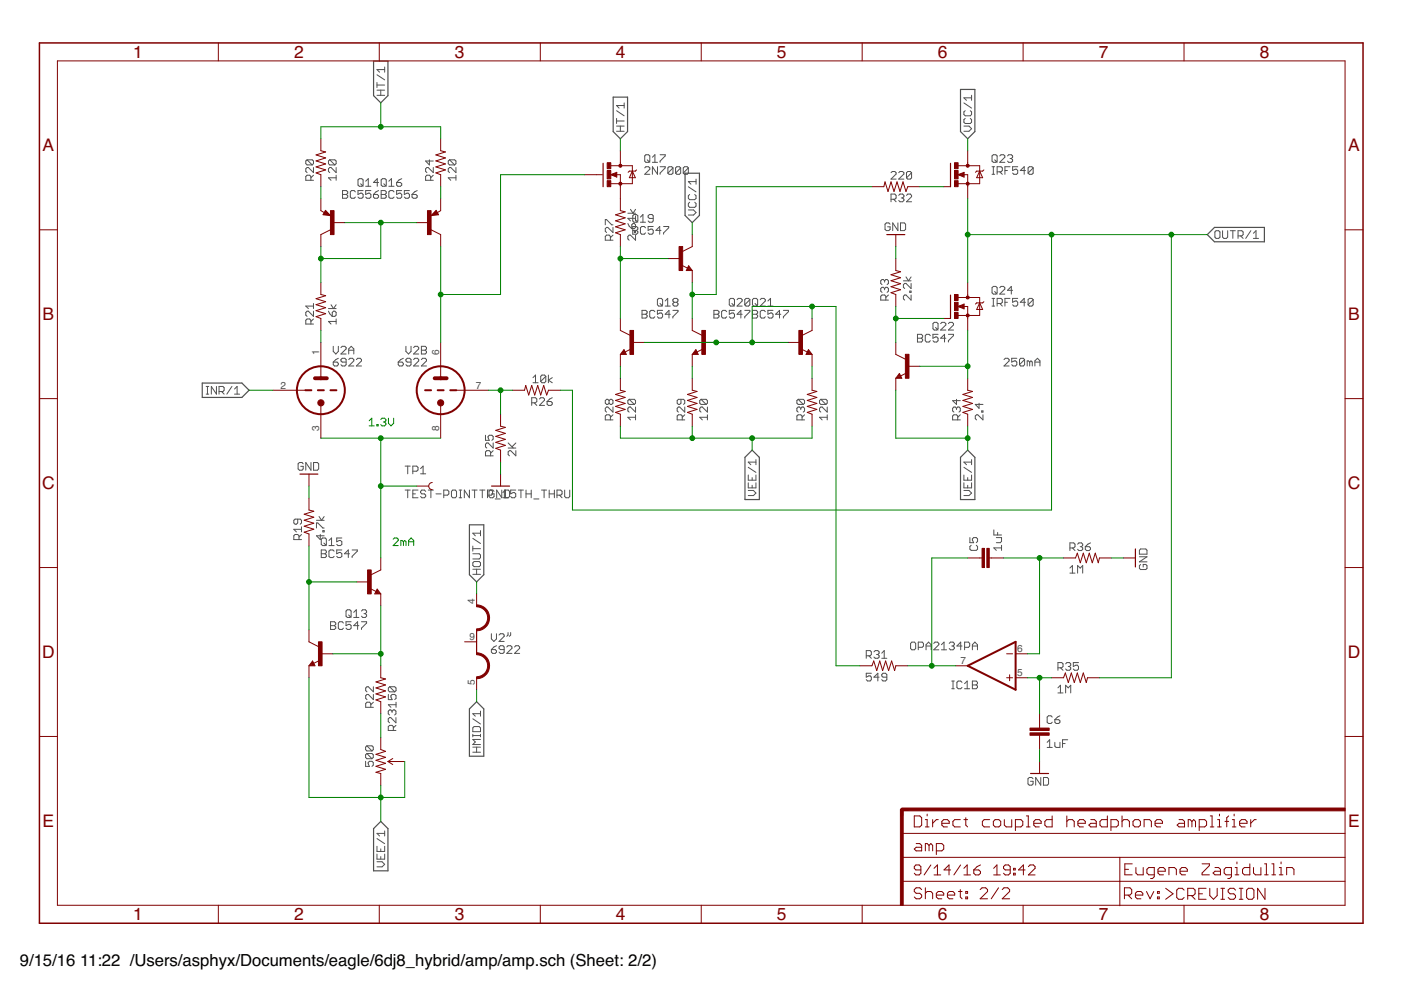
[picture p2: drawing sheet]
<svg xmlns="http://www.w3.org/2000/svg" width="297mm" height="210mm" viewBox="0 0 297 210" stroke-linecap="round" stroke-linejoin="round" font-family="sans-serif">
<defs><g id="words">
<g font-size="3.7" fill="#800000">
<text x="28.2" y="12.3">1</text>
<text x="62.3" y="12.3">2</text>
<text x="96.5" y="12.3">3</text>
<text x="130.6" y="12.3">4</text>
<text x="164.7" y="12.3">5</text>
<text x="198.8" y="12.3">6</text>
<text x="233" y="12.3">7</text>
<text x="267.1" y="12.3">8</text>
<text x="9" y="32.1">A</text>
<text x="285.8" y="32.1">A</text>
<text x="9" y="67.9">B</text>
<text x="285.8" y="67.9">B</text>
<text x="8.9" y="103.7">C</text>
<text x="285.7" y="103.7">C</text>
<text x="8.9" y="139.5">D</text>
<text x="285.7" y="139.5">D</text>
<text x="9" y="175.3">E</text>
<text x="285.8" y="175.3">E</text>
<text x="28.2" y="195.1">1</text>
<text x="62.3" y="195.1">2</text>
<text x="96.5" y="195.1">3</text>
<text x="130.6" y="195.1">4</text>
<text x="164.7" y="195.1">5</text>
<text x="198.8" y="195.1">6</text>
<text x="233" y="195.1">7</text>
<text x="267.1" y="195.1">8</text>
</g>
<g font-size="3.5">
<text x="4.2" y="204.7">9/15/16</text>
<text x="17" y="204.7">11:22 /Users/asphyx/Documents/eagle/6dj8_hybrid/amp/amp.sch (Sheet: 2/2)</text>
</g>
<g font-size="2.1" fill="#505050">
<text x="67.7" y="75.3" transform="rotate(-90 67.7 75.3)">1</text>
<text x="93.1" y="75.3" transform="rotate(-90 93.1 75.3)">6</text>
<text x="59.4" y="82.4">2</text>
<text x="100.9" y="82.4">7</text>
<text x="67.7" y="91.3" transform="rotate(-90 67.7 91.3)">3</text>
<text x="93.1" y="91.3" transform="rotate(-90 93.1 91.3)">8</text>
<text x="100.7" y="128.1" transform="rotate(-90 100.7 128.1)">4</text>
<text x="99.5" y="135.7">9</text>
<text x="203.6" y="140.8">7</text>
<text x="215.7" y="138.3">6</text>
<text x="215.7" y="143.3">5</text>
<text x="100.7" y="145.2" transform="rotate(-90 100.7 145.2)">5</text>
</g>
</g></defs>
<g fill="none" stroke="#505050" stroke-width=".21">
<path d="M79.9 19.1h1.7M79.9 18h1.7M79.9 17.5v1.1M79.9 15.9l1.7 1M80.7 19.1v1.1M81.6 14.8h-1.7l.6 .5M81.6 14.2v1.1M65.1 33.9l-.3 .2v.6l.3 .3h1.1M65.1 33.9h1.1l.3 .2v.6l-.3 .3M65.1 33.9l1.1 1.1M65.9 38.2v-.8l-.2-.3h-.6l-.3 .3v.8h1.7M66.5 35.5v1.1l-1.1-1.1h-.3l-.3 .3v.5l.3 .3"/>
<path d="M66.5 37.1l-.6 .6M69.9 33.9h1.1l.3 .2v.6l-.3 .3M69.9 33.9l-.3 .2v.6l.3 .3h1.1M69.9 33.9l1.1 1.1M71.3 35.5v1.1l-1.1-1.1h-.3l-.3 .3v.5l.3 .3M71.3 37.1v1.1M71.3 37.7h-1.7l.6 .5M75.9 38.1l.3-.2h.5l.3 .2v1.1l-.3 .3h-.5l-.3-.3zM76.5 39l.5 .5M77.5 38.4l.6-.5v1.6M77.5 39.5h1.1M79.9 20.2h1.7"/>
<path d="M80.3 38.7h-1.1l.8-.8v1.6M80.8 38.1l.3-.2h.5l.3 .2v1.1l-.3 .3h-.5l-.3-.3zM81.4 39l.5 .5M82.4 39.5h1.1M82.4 38.4l.6-.5v1.6M84.1 38.7h.8l.3 .3v.2l-.3 .3h-.6l-.2-.3zM85.2 37.9l-.6 .2-.5 .6M91 33.9v1.1l-.8-.9h1.7M91.3 38.2v-.8l-.3-.3h-.5l-.3 .3v.8h1.7M91.9 35.5v1.1l-1.1-1.1h-.3l-.3 .3v.5l.3 .3M91.9 37.1l-.6 .6M95.3 33.9l-.3 .2v.6l.3 .3h1.1"/>
<path d="M95.3 33.9h1.1l.3 .2v.6l-.3 .3M95.3 33.9l1.1 1.1M96.7 37.7h-1.7l.6 .5M96.7 35.5v1.1l-1.1-1.1h-.3l-.3 .3v.5l.3 .3M96.7 37.1v1.1M130.7 27.8h1.6M130.7 26.7h1.6M130.7 25.7h1.6M130.7 25.1v1.1M130.7 23.5l1.6 1.1M131.5 26.7v1.1M132.3 22.4h-1.6l.6 .5"/>
<path d="M132.3 21.8v1.1M136.7 35.6l.2-.3h.6l.3 .3v.3l-1.1 1.1h1.1M136.9 32.8h.6l.3 .3v1.1l-.3 .2h-.6l-.2-.2v-1.1zM137.2 33.9l.6 .5M138.3 34.4h1.1M138.3 33.3l.6-.5v1.6M139.4 35.3v1.7l-1.1-1.7v1.7M140 35.3h1v.3l-1 1.1v.3M140 32.8h1v.3l-1 1.1v.2M142.7 35.6v1.1l-.3 .3h-.5l-.3-.3M142.7 35.6l-.3-.3h-.5l-.3 .3v1.1M142.7 35.6l-1.1 1.1"/>
<path d="M144.3 35.6v1.1l-.3 .3h-.5l-.3-.3M144.3 35.6l-.3-.3h-.5l-.3 .3v1.1M144.3 35.6l-1.1 1.1M145.9 35.6v1.1l-.2 .3h-.6l-.2-.3M145.9 35.6l-.2-.3h-.6l-.2 .3v1.1M145.9 35.6l-1 1.1M145.9 39.6l1.7 1.1M147.6 38v1.1M147.6 38.5h-1.7l.6 .6M188.9 36.6l.3-.2h.5l.3 .2v.3l-1.1 1.1h1.1M190.5 36.6l.3-.2h.6l.2 .2v.3l-1.1 1.1h1.1M193.3 36.6v1.1l-.3 .3h-.5l-.3-.3"/>
<path d="M193.3 36.6l-.3-.2h-.5l-.3 .2v1.1M193.3 36.6l-1.1 1.1M204.4 26.7h1l.6 .6-.6 .5h-1M204.4 21.8l1.6 1.1M204.6 23.5l-.2 .2v.6l.2 .3h1.1l.3-.3v-.6l-.3-.2M204.6 25.1l-.2 .3v.5l.2 .3h1.1l.3-.3v-.5l-.3-.3M206 20.2v1.1M206 20.7h-1.6l.5 .6M210.3 37h.6M210.3 35.3h.6M210.3 33.1l.3-.3h.5l.3 .3v1.1l-.3 .2h-.5l-.3-.2zM210.6 35.3v1.7"/>
<path d="M210.9 33.9l.5 .5M211.4 36.4h.8l.3-.2v-.6l-.3-.3h-.8v1.7M212 36.4l.5 .6M212 33.1l.2-.3h.6l.2 .3v.2l-1 1.1h1M213.1 36.2h.5M213.6 33.1l.3-.3h.5l.3 .3v.2l-.3 .3M214.1 35.3h-1v1.7M214.1 33.6h.3M214.4 33.6l.3 .3v.3l-.3 .2h-.5l-.3-.2M215.8 35.3h-1.1v.9l.5-.3h.3l.3 .3v.5l-.3 .3h-.5l-.3-.3M217.4 36.2h-1.1l.8-.9v1.7M219.1 35.6v1.1l-.3 .3h-.6l-.2-.3"/>
<path d="M219.1 35.6l-.3-.3h-.6l-.2 .3v1.1M219.1 35.6l-1.1 1.1M72.6 40.4h.8l.3 .3v.3l-.3 .2 .3 .3v.3l-.3 .2h-.8zM72.6 41.2h.8M75.4 40.7l-.3-.3h-.6l-.2 .3v1.1l.2 .2h.6l.3-.2M77 40.4h-1.1v.8l.6-.2h.2l.3 .2v.6l-.3 .2h-.5l-.3-.2M78.6 40.4h-1.1v.8l.9-.2 .2 .2v.6l-.2 .2h-.6l-.3-.2M79.2 41.2h.8l.3 .3v.3l-.3 .2h-.6l-.2-.2zM80.3 40.4l-.6 .3-.5 .5M80.8 40.4h.8l.3 .3v.3l-.3 .2 .3 .3v.3l-.3 .2h-.8zM80.8 41.2h.8M83.5 40.7l-.2-.3h-.6l-.3 .3v1.1l.3 .2h.6l.2-.2"/>
<path d="M85.2 40.4h-1.1v.8l.5-.2h.3l.3 .2v.6l-.3 .2h-.6l-.2-.2M86.8 40.4h-1.1v.8l.6-.2h.2l.3 .2v.6l-.3 .2h-.5l-.3-.2M87.4 41.2h.8l.3 .3v.3l-.3 .2h-.6l-.2-.2zM88.5 40.4l-.6 .3-.5 .5M128.3 47.7v-1.1h.3l1.1 1.1h.3M129.4 50.9v-.8l-.3-.3h-.5l-.3 .3v.8h1.7M130 48.2v1.1l-1.1-1.1h-.3l-.3 .3v.5l.3 .3M130 49.8l-.6 .6M133.1 47.4l.3 .5 .5 .6M133.1 45.2h1.6M133.7 44.4l.5 .8 .5-.8M133.9 47.7l.3-.3h.3l.2 .3v.5l-.2 .3h-.6z"/>
<path d="M134.2 48.9h.8M134.2 48h.8l.2 .3v.3l-.2 .3 .2 .2v.3l-.2 .3h-.8zM134.4 45.5h.6l.2 .3v1l-.2 .3h-.6l-.2-.3v-1zM134.5 49h.2v.3h-.2zM134.7 46.6l.5 .5M134.7 45.8v1M134.7 49.8v1.1l-1-1.1h-.3l-.3 .3v.6l.3 .2M134.7 46.3h-1.6l.6 .5M135.8 47.1h1.1M135.8 46l.5-.5v1.6M136.9 48.3l-.3-.3h-.5l-.3 .3v1.1l.3 .3h.5l.3-.3M138.5 48h-1.1v.9l.6-.3h.2l.3 .3v.5l-.3 .3h-.5l-.3-.3"/>
<path d="M138.5 46.3h-.8l-.3-.3v-.2l.3-.3h.5l.3 .3v1l-.3 .3h-.5l-.3-.3M140.1 48.9h-1l.8-.9v1.7M140.7 48h1.1v.3l-1.1 1.1v.3M145.9 44.5h1.1l.6 .6-.6 .5h-1.1M146.2 41.2l-.3 .3v.6l.3 .2h1.1l.3-.2v-.6l-.3-.3M146.2 42.9l-.3 .3v.5l.3 .3h1.1l.3-.3v-.5l-.3-.3M187.6 59.5l-.3-.2h-.3l-.3 .2v.6l.3 .2M187.6 59.5v.3M187.6 59.5l.2-.2h.3l.3 .2v.6l-.3 .2M188.7 47.5l-.3-.2h-.5l-.3 .2v1.1l.3 .3h.5l.3-.3v-.5h-.5M188.9 42.2h.8l.3-.2v-.6l-.3-.3h-.8v1.7M189.5 42.2l.5 .6"/>
<path d="M190.4 47.3v1.6l-1.1-1.6v1.6M190.5 41.4l.3-.3h.6l.2 .3v.3l-.2 .3M190.9 47.3h.8l.3 .2v1.1l-.3 .3h-.8zM191.1 42h.3M191.4 42l.2 .2v.3l-.2 .3h-.6l-.3-.3M191.5 59.5h1.7M192.1 58.7l.5 .8 .6-.8M192.2 41.4l.3-.3h.5l.3 .3v.3l-1.1 1.1h1.1M257.8 48.9h.6l.3 .3v1.1l-.3 .2h-.6l-.2-.2v-1.1zM259.2 48.9v1.4l.3 .2h.5l.3-.2v-1.4M260.8 48.9h1.1M261.4 48.9v1.6"/>
<path d="M262.5 50h.8l.3-.3v-.5l-.3-.3h-.8v1.6M263 50l.6 .5M265.2 48.9l-1.1 1.6M265.7 50.5h1.1M265.7 49.5l.6-.6v1.6M65.9 68.7v-.8l-.2-.3h-.6l-.3 .3v.8h1.7M66.5 66v1.1l-1.1-1.1h-.3l-.3 .3v.5l.3 .3M66.5 64.3v1.1M66.5 64.9h-1.7l.6 .5M66.5 67.6l-.6 .6M69.6 66l.8 1.1M69.6 65.4h1.7"/>
<path d="M70.2 64.6l.5 .8 .6-.8M70.4 66.3l.3-.3h.3l.3 .3v.5l-.3 .3h-.6zM70.7 76.8h.8l.2 .2v.3l-.2 .3h-.6l-.2-.3zM70.7 73.4v1.1l.5 .6 .5-.6v-1.1M71.3 68.2h-1.7l.6 .5M71.3 67.6v1.1M71.7 76l-1 .8M72.3 73.7l.3-.3h.5l.3 .3v.3l-1.1 1.1h1.1M73.4 76.8h-.8l-.3-.3v-.3l.3-.2h.5l.3 .2v1.1l-.3 .3h-.5l-.3-.3M73.9 76.2l.3-.2h.5l.3 .2v.3l-1.1 1.1h1.1M73.9 75.1v-1.1l.6-.6 .5 .6v1.1M73.9 74.3h1.1"/>
<path d="M75.6 76.2l.2-.2h.6l.2 .2v.3l-1 1.1h1M84.4 76.8h.8l.3 .2v.3l-.3 .3h-.5l-.3-.3zM85.5 76l-.5 .2-.6 .6M86.1 73.4v1.1l.5 .6 .5-.6v-1.1M87.1 76.8h-.8l-.2-.3v-.3l.2-.2h.6l.2 .2v1.1l-.2 .3h-.6l-.2-.3M87.7 76.2l.3-.2h.5l.3 .2v.3l-1.1 1.1h1.1M87.7 73.7l.3-.3h.5l.3 .3v.3l-1.1 1.1h1.1M89.3 76.2l.3-.2h.5l.3 .2v.3l-1.1 1.1h1.1M89.3 73.4h.8l.3 .3v.3l-.3 .3 .3 .2v.3l-.3 .3h-.8zM89.3 74.3h.8M115.7 79.8v1.1l-.3 .3h-.5l-.3-.3M115.7 79.8l-.3-.3h-.5l-.3 .3v1.1"/>
<path d="M115.7 79.8l-1.1 1.1M116.3 79.5v1.7M136.1 65.8h.8l.3 .3v.3l-.3 .2 .3 .3v.3l-.3 .2h-.8zM136.1 66.6h.8M138.8 66.1l-.2-.3h-.6l-.2 .3v1.1l.2 .2h.6l.2-.2M139.7 63.3h.5l.3 .2v1.1l-.3 .3h-.5l-.3-.3v-1.1zM139.9 64.3l.6 .6M140.5 65.8h-1.1v.8l.5-.2h.3l.3 .2v.6l-.3 .2h-.5l-.3-.2M141 64.9h1.1M141 63.8l.6-.5v1.6M142.1 66.6h-1.1l.8-.8v1.6M142.7 65.8h1v.3l-1 1.1v.2"/>
<path d="M142.9 64.1l-.2-.3v-.3l.2-.2h.6l.2 .2v.3l-.2 .3M142.9 64.1l-.2 .2v.3l.2 .3h.6l.2-.3v-.3l-.2-.2M142.9 64.1h.6M151.4 65.8h.8l.2 .3v.3l-.2 .2 .2 .3v.3l-.2 .2h-.8zM151.4 66.6h.8M154.1 66.1l-.3-.3h-.5l-.3 .3v1.1l.3 .2h.5l.3-.2M154.6 63.5l.3-.2h.5l.3 .2v1.1l-.3 .3h-.5l-.3-.3zM155.2 64.3l.5 .6M155.7 65.8h-1.1v.8l.6-.2h.2l.3 .2v.6l-.3 .2h-.5l-.3-.2M156.3 63.5l.2-.2h.6l.3 .2v.3l-1.1 1.1h1.1M157.4 66.6h-1.1l.8-.8v1.6M157.9 65.8h1.1v.3l-1.1 1.1v.2"/>
<path d="M159 63.5v1.1l-.3 .3h-.5l-.3-.3M159 63.5l-.3-.2h-.5l-.3 .2v1.1M159 63.5l-1.1 1.1M159.5 65.8h.9l.2 .3v.3l-.2 .2 .2 .3v.3l-.2 .2h-.9zM159.5 66.6h.9M159.8 63.3h.6l.2 .2v1.1l-.2 .3h-.6l-.3-.3v-1.1zM160.1 64.3l.5 .6M161.2 63.5l.2-.2h.6l.3 .2v.3l-1.1 1.1h1.1M162.3 66.1l-.3-.3h-.6l-.2 .3v1.1l.2 .2h.6l.3-.2M162.8 64.9h1.1M162.8 63.8l.6-.5v1.6M163.9 65.8h-1.1v.8l.6-.2h.2l.3 .2v.6l-.3 .2h-.5l-.3-.2"/>
<path d="M165.5 66.6h-1.1l.9-.8v1.6M166.1 65.8h1.1v.3l-1.1 1.1v.2M187.6 61.2l.2-.3h.3l.3 .3v.5l-.3 .3M187.6 61.2l-.3-.3h-.3l-.3 .3v.5l.3 .3M187.6 61.2v.2M187.8 63.6v-.8l-.2-.3h-.6l-.3 .3v.8h1.7M188.4 62.5l-.6 .6M192.9 61.7h.3v.3h-.3zM193.2 60.1v1.1l-1.1-1.1h-.3l-.3 .3v.5l.3 .3M193.2 62.5v1.1l-1.1-1.1h-.3l-.3 .3v.6l.3 .2M194.5 70.9h.8l.3 .3v.2l-.3 .3 .3 .3v.2l-.3 .3h-.8zM194.5 71.7h.8"/>
<path d="M197.3 71.2l-.3-.3h-.6l-.2 .3v1l.2 .3h.6l.3-.3M198.1 68.3h.5l.3 .3v1.1l-.3 .3h-.5l-.3-.3v-1.1zM198.4 69.4l.5 .6M198.9 70.9h-1.1v.8l.6-.3h.2l.3 .3v.5l-.3 .3h-.5l-.3-.3M199.4 68.6l.3-.3h.6l.2 .3v.3l-1.1 1.1h1.1M200.5 71.7h-1.1l.9-.8v1.6M201.1 70.9h1.1v.3l-1.1 1v.3M201.1 68.6l.2-.3h.6l.3 .3v.3l-1.1 1.1h1.1M210.3 64.9h.6M210.3 63.3h.6M210.6 63.3v1.6M210.6 60.7h.5l.3 .3v1.1l-.3 .3h-.5l-.3-.3v-1.1z"/>
<path d="M210.9 61.8l.5 .6M211.4 64.3h.8l.3-.2v-.6l-.3-.2h-.8v1.6M212 64.3l.5 .6M212 61l.2-.3h.6l.2 .3v.3l-1 1.1h1M212.9 76.2l.2-.2h.6l.3 .2v.3l-1.1 1.1h1.1M213.1 64.1h.5M214.1 63.3h-1v1.6M214.7 61.6h-1.1l.8-.9v1.7M215.6 76h-1.1v.8l.6-.3h.2l.3 .3v.5l-.3 .3h-.5l-.3-.3M215.8 63.3h-1.1v.8l.5-.3h.3l.3 .3v.5l-.3 .3h-.5l-.3-.3M217.2 76.2v1.1l-.2 .3h-.6l-.2-.3M217.2 76.2l-.2-.2h-.6l-.2 .2v1.1"/>
<path d="M217.2 76.2l-1 1.1M217.4 64.1h-1.1l.8-.8v1.6M218.3 76.8l-.2-.3h-.3v1.1M218.3 76.8v.8M218.3 76.8l.3-.3 .3 .3v.8M219.1 63.5l-.3-.2h-.6l-.2 .2v1.1M219.1 63.5v1.1l-.3 .3h-.6l-.2-.3M219.1 63.5l-1.1 1.1M219.4 77.6v-1.1l.6-.5 .5 .5v1.1M219.4 76.8h1.1M43.7 83.6h.6M43.7 81.9h.6"/>
<path d="M44 81.9v1.7M45.9 81.9v1.7l-1.1-1.7v1.7M46.4 83h.9l.2-.3v-.5l-.2-.3h-.9v1.7M47 83l.5 .6M49.2 81.9l-1.1 1.7M49.7 83.6h1.1M49.7 82.5l.6-.6v1.7M64.3 98.3l-.3-.2h-.5l-.3 .2v1.1l.3 .3h.5l.3-.3v-.5h-.5M65.9 98.1v1.6l-1.1-1.6v1.6M66.5 98.1h.8l.3 .2v1.1l-.3 .3h-.8zM85.9 98.8h1.1M86.4 98.8v1.7"/>
<path d="M87.5 99.9h.8l.3-.3v-.5l-.3-.3h-.8v1.7M89.2 99.4l.5-.6v1.7M102.9 92.3v1.1h.8l-.2-.6v-.2l.2-.3h.6l.3 .3v.5l-.3 .3M104 96.6v-.8l-.3-.3h-.5l-.3 .3v.8h1.7M104.6 93.9v1.1l-1.1-1.1h-.3l-.3 .3v.5l.3 .3M104.6 95.5l-.6 .6M107.7 95h1.7M107.7 93.9l1.1 1.1M109.4 95.5v1.1l-1.1-1.1h-.3l-.3 .3v.6l.3 .2M109.4 93.9l-.9 .8M112.7 85.4h.8l.3-.3v-.5l-.3-.3h-.8v1.7M113 80.1l.5-.6v1.7"/>
<path d="M113 81.2h1.1M113.3 85.4l.5 .6M114.4 84.6l.2-.3h.6l.2 .3v.3l-1 1.1h1M116 85.1h.8l.3 .3v.3l-.3 .3h-.5l-.3-.3zM117.1 80.1l-.8 .5 .8 .6M117.1 84.3l-1.1 .8M129.1 84.9l-.2-.2h-.3l-.3 .2v.6l.3 .2h.3l.2-.2M129.1 84.9l.3-.2h.3l.3 .2v.6l-.3 .2h-.3l-.3-.2M129.1 84.9v.6M129.4 89v-.8l-.3-.3h-.5l-.3 .3v.8h1.7M130 86.3v1.1l-1.1-1.1h-.3l-.3 .3v.5l.3 .3M130 87.9l-.6 .6"/>
<path d="M133.4 84.7h1.1l.2 .2v.6l-.2 .2M133.4 84.7l-.3 .2v.6l.3 .2h1.1M133.4 84.7l1.1 1M134.7 86.3v1.1l-1-1.1h-.3l-.3 .3v.5l.3 .3M134.7 87.9v1.1M134.7 88.5h-1.6l.6 .5M144.4 84.7v.8l-.3 .2h-.3l-.2-.2v-.6l.2-.2h1.1l.3 .2v.6l-.3 .2M144.7 89v-.8l-.3-.3h-.6l-.2 .3v.8h1.6M145.2 86.3v1.1l-1.1-1.1h-.3l-.2 .3v.5l.2 .3M145.2 87.9l-.5 .6M148.6 84.7l-.2 .2v.6l.2 .2h1.1M148.6 84.7h1.1l.3 .2v.6l-.3 .2"/>
<path d="M148.6 84.7l1.1 1M150 88.5h-1.6l.5 .5M150 86.3v1.1l-1.1-1.1h-.3l-.2 .3v.5l.2 .3M150 87.9v1.1M158.6 99.1l1.7 1.1M160.3 98h-1.7l.6 .5M160.3 97.5v1M169.2 84.7l-.2 .2v.6l.2 .2h1.1M169.2 84.7h1.1l.3 .2v.6l-.3 .2M169.2 84.7l1.1 1M169.8 86.6l-.3-.3h-.3l-.2 .3v.5l.2 .3M169.8 86.6l.3-.3h.2l.3 .3v.5l-.3 .3"/>
<path d="M169.8 86.6v.2M170.1 89v-.8l-.3-.3h-.6l-.2 .3v.8h1.6M170.6 87.9l-.5 .6M174 84.7l-.2 .2v.6l.2 .2h1.1M174 84.7h1.1l.3 .2v.6l-.3 .2M174 84.7l1.1 1M175.4 88.5h-1.6l.5 .5M175.4 86.3v1.1l-1.1-1.1h-.3l-.2 .3v.5l.2 .3M175.4 87.9v1.1M202.8 86.6l-.3-.3h-.3l-.2 .3v.5l.2 .3M202.8 86.6l.3-.3h.2l.3 .3v.5l-.3 .3M202.8 84.7v1l-.8-.8h1.6"/>
<path d="M202.8 86.6v.2M203.1 89v-.8l-.3-.3h-.6l-.2 .3v.8h1.6M203.6 87.9l-.5 .6M204.4 99.1l1.6 1.1M206 98h-1.6l.5 .5M206 97.5v1M207.6 85.5v1.1l-.8-.9h1.6M208.1 87.1h.3v.3h-.3zM208.4 87.9v1.1l-1.1-1.1h-.2l-.3 .3v.6l.3 .2M63.1 110.1v.8l-.3 .2h-.2l-.3-.2v-.6l.3-.2h1l.3 .2v.6l-.3 .2M63.4 114.4v-.8l-.3-.3h-.5l-.3 .3v.8h1.6M63.9 113.3l-.5 .6"/>
<path d="M63.9 112.2h-1.6l.5 .6M63.9 111.7v1.1M67.1 112v-1.1h.3l1.1 1.1h.2M67.1 110.3h1.6M67.6 109.5l.6 .8 .5-.8M67.9 113.3v1.1l-.8-.8h1.6M68.1 114.3l.3-.2h.5l.3 .2v1.1l-.3 .3h-.5l-.3-.3zM68.1 116.6h.8l.3 .3v.2l-.3 .3 .3 .3v.3l-.3 .2h-.8zM68.1 117.4h.8M68.5 112.5h.2v.3h-.2zM68.7 115.1l.5 .6M69.7 115.7h1.1"/>
<path d="M69.7 114.6l.6-.5v1.6M70.8 116.9l-.2-.3h-.6l-.3 .3v1.1l.3 .2h.6l.2-.2M72.5 116.6h-1.1v.8l.5-.3h.3l.3 .3v.6l-.3 .2h-.5l-.3-.2M72.5 114.1h-1.1v.8l.5-.3h.3l.3 .3v.5l-.3 .3h-.5l-.3-.3M74.1 117.4h-1.1l.9-.8v1.6M74.7 116.6h1.1v.3l-1.1 1.1v.2M85.9 103.9h1.1M86.4 103.9v1.6M87.5 104.7h.6M88.6 103.9h-1.1v1.6h1.1M89.2 100.5h1.1M90.3 104.2l-.3-.3h-.6l-.2 .3v.2l.2 .3h.6l.3 .3v.3l-.3 .2h-.6l-.2-.2"/>
<path d="M90.8 103.9h1.1M91.4 103.9v1.6M92.4 104.7h1.1M94.1 105h.8l.3-.3v-.5l-.3-.3h-.8v1.6M96 103.9h.5l.3 .3v1.1l-.3 .2h-.5l-.3-.2v-1.1zM97.3 103.9h.6M97.3 105.5h.6M97.6 103.9v1.6M99.5 103.9v1.6l-1.1-1.6v1.6M100.1 103.9h1.1M100.2 117.4h1.4l.3 .3v.5l-.3 .3h-1.4M100.2 119.3l.3-.2h1.1l.3 .2v.6l-.3 .2h-1.1l-.3-.2z"/>
<path d="M100.2 115.8v1.1M100.2 116.3h1.7M100.2 114.2l1.7 1M100.6 103.9v1.6M101.7 103.9h1.1M101.9 112.5v1.1M101.9 113.1h-1.7l.6 .5M102.3 103.9v1.6M103.9 103.9l-.2 .3v1.1l.2 .2h.6l.3-.2v-.6h-.6M104.2 103.9l.2 .3v.5l-.2 .3h-.8M104.8 104.2l-.3-.3h-1.1v1.6M105 105.8h1.1"/>
<path d="M106.4 103.9v1.6l-1.1-1.6v1.6M106.6 105.5h1.2l.2-.2v-1.1l-.2-.3h-.9v1.6M106.6 104.4l.6-.5v1.6M109.3 103.9h-1v.8l.5-.3h.3l.2 .3v.6l-.2 .2h-.6l-.2-.2M109.9 103.9h1.1M110.4 103.9v1.6M111.5 104.7h1.1M111.5 103.9v1.6M112.6 103.9v1.6M113.2 105.8h1.1M114.8 103.9h1.1M115.4 103.9v1.6"/>
<path d="M116.4 104.7h1.1M116.4 103.9v1.6M117.5 103.9v1.6M118.1 105h.8l.3-.3v-.5l-.3-.3h-.8v1.6M118.6 105l.6 .5M119.7 103.9v1.4l.3 .2h.5l.3-.2v-1.4M158.6 104h1.1l.6 .5-.6 .6h-1.1M158.6 100.7v1.1h1.7v-1.1M158.6 102.4v1h1.7v-1M159.5 101.3v.5M159.5 102.9v.5M204.4 104h1l.6 .5-.6 .6h-1"/>
<path d="M204.4 102.4v1h1.6v-1M204.4 100.7v1.1h1.6v-1.1M205.2 101.3v.5M205.2 102.9v.5M205.6 114v1.1h.8l-.2-.8 .2-.3h.6l.3 .3v.5l-.3 .3M205.9 115.6l-.3 .3v.5l.3 .3h1.1l.3-.3v-.5l-.3-.3M210.7 112.4v1h1.6M211.2 114h1.1v.8l-.2 .3h-.9M211.5 112.9v.5M212.3 116.2h-1.6l.5 .5M212.3 115.6v1.1M226.8 116.2h.8l.3-.3v-.5l-.3-.3h-.8v1.6"/>
<path d="M227.4 116.2l.5 .5M228.5 115.4l.2-.3h.6l.3 .3v.2l-.3 .3M229 115.9h.3M229.3 115.9l.3 .3v.3l-.3 .2h-.6l-.2-.2M230.1 115.9h.8l.3 .3v.3l-.3 .2h-.5l-.3-.2zM231.2 115.1l-1.1 .8M241.6 118h1.6l-1.6 1.1h1.6M241.8 119.7l-.2 .3v.5l.2 .3h1.1l.3-.3v-.5l-.3-.3h-.5v.5M241.8 116.4h1.1l.3 .3v.8h-1.6v-.8zM70.1 131.8h.8l.3 .3v.3l-.3 .3 .3 .2v.3l-.3 .3h-.8zM70.1 132.7h.8M72.8 132.1l-.3-.3h-.5l-.3 .3v1.1l.3 .3h.5l.3-.3"/>
<path d="M73.6 129.3h.6l.2 .3v1l-.2 .3h-.6l-.2-.3v-1zM73.9 130.4l.5 .5M74.4 131.8h-1v.9l.5-.3h.3l.2 .3v.5l-.2 .3h-.6l-.2-.3M75 130.9h1.1M75 129.8l.5-.5v1.6M76.1 132.7h-1.1l.8-.9v1.7M76.6 131.8h1.1v.3l-1.1 1.1v.3M76.6 129.6l.3-.3h.5l.3 .3v.2l-.3 .3M77.2 130.1h.2M77.4 130.1l.3 .3v.2l-.3 .3h-.5l-.3-.3M100.2 121.8h1.7M100.2 120.7h1.7"/>
<path d="M101 120.7v1.1M104.2 134.4v1.1l.5 .5 .6-.5v-1.1M104.2 137.7h.8l.3 .3v.3l-.3 .2h-.5l-.3-.2zM105.3 136.9l-.6 .3-.5 .5M105.8 134.6l.3-.2h.5l.3 .2v.3l-1.1 1.1h1.1M106.9 137.7h-.8l-.3-.2v-.3l.3-.3h.5l.3 .3v1.1l-.3 .2h-.5l-.3-.2M107.4 137.2l.3-.3h.6l.2 .3v.3l-1.1 1h1.1M107.7 134.1v.5l-.3 .3M108.3 134.1v.5l-.3 .3M109.1 137.2l.3-.3h.5l.3 .3v.3l-1.1 1h1.1M183.7 139h.8l.2-.2v-.6l-.2-.3h-.8v1.7M184.2 139l.5 .6"/>
<path d="M185.3 138.2l.3-.3h.5l.3 .3v.3l-.3 .3M185.8 138.8h.3M186.1 138.8l.3 .2v.3l-.3 .3h-.5l-.3-.3M186.9 139.6h1.1M186.9 138.5l.6-.6v1.7M193.3 136.1h.6l.2 .3v1.1l-.2 .3h-.6l-.2-.3v-1.1zM194.7 137.2h.8l.3-.2v-.6l-.3-.3h-.8v1.7M196.3 137.8v-1.1l.6-.6 .5 .6v1.1M196.3 137h1.1M198 136.4l.2-.3h.6l.3 .3v.3l-1.1 1.1h1.1M199.6 137.8h1.1M199.6 136.7l.6-.6v1.7"/>
<path d="M201.3 136.4l.2-.3h.6l.2 .3v.3l-.2 .3M201.8 137h.3M202.1 137l.2 .2v.3l-.2 .3h-.6l-.2-.3M204 137h-1.1l.8-.9v1.7M204.5 137.2h.8l.3-.2v-.6l-.3-.3h-.8v1.7M206.2 137h1M206.2 137.8v-1.1l.5-.6 .5 .6v1.1M226.8 120.4l.6-.5v1.6M226.8 121.5h1.1M228.5 121.5v-1.6l.5 .5 .6-.5v1.6M77.8 158.1l-.3 .3v.5l.3 .3h1.1M77.8 159.8l-.3 .2v.6l.3 .3h1.1"/>
<path d="M77.8 159.8h1.1l.2 .2v.6l-.2 .3M77.8 158.1h1.1l.2 .3v.5l-.2 .3M77.8 159.8l1.1 1.1M77.8 158.1l1.1 1.1M78.6 150v-.8l-.2-.3h-.6l-.3 .3v.8h1.7M79.2 145.6v1.1l-1.1-1.1h-.3l-.3 .3v.5l.3 .3M79.2 147.2v1.1l-1.1-1.1h-.3l-.3 .3v.6l.3 .2M79.2 148.9l-.6 .5M82.3 147.2v1.1h.8l-.2-.5v-.3l.2-.3h.6l.3 .3v.6l-.3 .2M82.6 145.6h1.1l.3 .3v.5l-.3 .3M82.6 145.6l-.3 .3v.5l.3 .3h1.1M82.6 145.6l1.1 1.1"/>
<path d="M83.1 150.8l.3-.3h.3l.2 .3v.5l-.2 .3M83.1 150.8l-.3-.3h-.2l-.3 .3v.5l.3 .3M83.1 150.8v.3M83.4 154.9v-.8l-.3-.3h-.5l-.3 .3v.8h1.6M83.9 152.1v1.1l-1.1-1.1h-.2l-.3 .3v.6l.3 .2M83.9 153.8l-.5 .5M84 149.4h-1.7l.6 .6M84 148.9v1.1M100.2 159.5h1.7M100.2 158.4h1.7M100.2 156h1.7M100.2 155.7v.5"/>
<path d="M100.2 152.4l1.7 1.1M100.5 154.1h1.1l.3 .2v.8h-1.7v-.8zM101 158.4v1.1M101.9 156.8h-1.7l.6 .5-.6 .6h1.7M101.9 150.8v1M101.9 155.7v.5M101.9 151.3h-1.7l.6 .5M184.7 142.7h-1v.9l.5-.3h.3l.2 .3v.5l-.2 .3h-.6l-.2-.3M186.4 143.6h-1.1l.8-.9v1.7M188 143.6h-.8l-.3-.3v-.3l.3-.3h.5l.3 .3v1.1l-.3 .3h-.5l-.3-.3M201.8 144.4h.5M201.8 146h.5"/>
<path d="M202.1 144.4v1.6M204 144.7l-.3-.3h-.5l-.3 .3v1.1l.3 .2h.5l.3-.2M204.5 144.9l.6-.5v1.6M204.5 146h1.1M206.2 144.4h.8l.2 .3v.2l-.2 .3 .2 .3v.3l-.2 .2h-.8zM206.2 145.2h.8M222 157.4l.5-.6v1.7M222 158.5h1.1M223.1 152l-.3-.2h-.5l-.3 .2v1.1l.3 .3h.5l.3-.3M223.6 157.4v.8l.3 .3h.8v-1.1M223.6 152.6h.9l.2 .2v.3l-.2 .3h-.6l-.3-.3zM224.3 145.8l.5-.5v1.6"/>
<path d="M224.3 146.9h1.1M224.3 141.6h.8l.3-.3v-.5l-.3-.3h-.8v1.6M224.7 151.8l-1.1 .8M224.8 141.6l.6 .5M225.3 157.6h.5M225.9 146.9v-1.6l.6 .5 .5-.5v1.6M225.9 140.8l.3-.3h.6l.2 .3v.2l-.2 .3M226.4 156.8h-1.1v1.7M226.5 141.3h.3M226.8 141.3l.2 .3v.2l-.2 .3h-.6l-.3-.3M228.7 140.5h-1.1v.8l.5-.3h.3l.3 .3v.5l-.3 .3h-.6l-.2-.3M77.5 161.4v1.1h.8l-.2-.6v-.2l.2-.3h.6l.2 .3v.5l-.2 .3"/>
<path d="M79.9 179.4v1.1h1.7v-1.1M79.9 177.8l1.7 1.1M80.7 180v.5M81.6 176.2v1M81.6 176.7h-1.7l.6 .5M219 165.1l-.2-.3h-.6l-.2 .3v1.1l.2 .3h.6l.2-.3v-.5h-.5M220.7 164.8v1.7l-1.1-1.7v1.7M221.2 164.8h.8l.3 .3v1.1l-.3 .3h-.8zM79.9 181.1v1.1h1.7v-1.1M79.9 182.7h1.1l.6 .6-.6 .5h-1.1M80.7 181.6v.6"/>
</g>
<path d="M79.2 13h3.1v7.3l-1.6 1.5-1.5-1.5zM203.6 19h3.1v8.9l-1.5 1.5-1.6-1.5zM130 20.6h3.1v7.3l-1.6 1.5-1.5-1.5zM145.2 36.7h3.1v9l-1.5 1.5-1.6-1.5zM256 49.7l1.5-1.5h10.6v3.1h-10.6zM42.9 81.2h8.4l1.5 1.5-1.5 1.6h-8.4zM159.5 95.4l1.5 1.6v8.9h-3.1v-8.9zM203.6 97l1.6-1.6 1.5 1.6v8.9h-3.1zM99.5 111.3h3.1v10.6l-1.6 1.5-1.5-1.5zM101 148.8l1.6 1.5v10h-3.1v-10zM79.2 175.7l1.5-1.5 1.6 1.5v8.9h-3.1z" fill="none" stroke="#505050" stroke-width=".25"/>
<g fill="none" stroke="#800000" stroke-width=".42">
<path d="M64.7 82.7h1.3M67.4 82.7h1.3M70.1 82.7h1.2M90.1 82.7h1.3M92.8 82.7h1.3M95.5 82.7h1.2M205.2 141.2l10.1-5.1v10.1z"/>
<circle cx="68" cy="82.7" r="5.1"/>
<circle cx="93.4" cy="82.7" r="5.1"/>
</g>
<g fill="none" stroke="#800000" stroke-width=".21">
<path d="M12.2 12.9h273v179h-273zM46.3 9.1v3.8M80.4 9.1v3.8M114.6 9.1v3.8M148.7 9.1v3.8M182.8 9.1v3.8M216.9 9.1v3.8M251 9.1v3.8M68 29.4v2.6l1 .2-2 .7 2 .6-2 .6 2 .7-2 .6 2 .6-2 .7 1 .3v2.6M93.4 29.4v2.6l1 .2-2 .7 2 .6-2 .6 2 .7-2 .6 2 .6-2 .7 1 .3v2.6M123.9 37h3.8M129.5 37l1.3-.5v1z"/>
<path d="M129.5 35.1h4.6v3.8h-4.6M130.6 37h.9v7.7l1 .2-2 .7 2 .6-2 .6 2 .7-2 .6 2 .6-2 .7 1 .3v2.6M131.5 32v3.1M134.1 36.3l.6 1.4h-1.3zM135 36l-.3 .3h-1.3l-.2 .2M184.9 39.6h2.5l.2-1 .7 2 .6-2 .6 2 .7-2 .6 2 .7-2 .6 2 .4-1h2.5M200.1 39.6h1.4M203.1 37l1.3-.5v1zM203.2 35.1h4.5v3.8h-4.6M204.3 37h.9v5.1M205.2 32v3.1M207.7 36.3l.6 1.4h-1.2z"/>
<path d="M208.6 36l-.3 .3h-1.2l-.3 .2M8.4 48.7h3.8M68 42.1v2.6l.8 .4M68 59.9v2.5l1 .3-2 .6 2 .7-2 .6 2 .6-2 .7 2 .6-2 .6 1 .4v2.6M69 44.6l1.1 1.1-1.6-.2zM70.1 48.7l-2.1 1v2.6M70.6 47.2h2.5M88.3 47.2h2.6M91.4 48.7l2 1v2.6M92.5 44.6l.5 .9-1.6 .2zM93.4 42.1v2.6l-.7 .4M141.7 54.8h2.5"/>
<path d="M144.5 56.2l1.3 .7M146 56.3l.8 1.1h-1.3zM146.8 49.7v2.6l-2.1 1M146.8 57.4v2.5M189.9 49.7v2.6M189.9 54.8v2.6l1 .2-2 .7 2 .6-2 .6 2 .7-2 .6 2 .6-2 .7 1 .3v2.6M205.2 59.9v3.2M285.2 48.7h3.8M68 72.6v7.6M93.4 72.6v7.6M131.5 67.5v2.6l2.1 1M131.5 75.1v2.6"/>
<path d="M132.3 74.1l.5 1h-1.3zM133.8 74l-1.3 .6M134.1 72.6h2.5M146.8 67.5v2.6l2 1M146.8 75.1v2.6M147.5 74.1l.5 1h-1.2zM149 74l-1.2 .6M149.3 72.6h2.5M167.1 72.6h2.5M169.9 74l1.3 .6M171.4 74.1l.8 1h-1.3zM172.2 67.5v2.6l-2.1 1"/>
<path d="M172.2 75.1v2.6M189.9 72.6v2.5l2.1 1.1M190.7 79.2l.5 1h-1.3zM192.2 79.1l-1.3 .6M192.5 77.7h2.5M200.1 67.5h1.4M203.1 65l1.3-.5v1zM203.2 63.1h4.5v3.8h-4.6M204.3 65h.9v5.1M207.7 64.2l.6 1.4h-1.2zM208.6 64l-.3 .2h-1.2l-.3 .3M8.4 84.5h3.8"/>
<path d="M57.9 82.7h6.8M68 85.3v7.6M93.4 85.3v7.6M96.7 82.7h6.9M106.1 87.8v2.6l1 .2-2 .6 2 .7-2 .6 2 .7-2 .6 2 .6-2 .7 1 .3v2.6M108.7 82.7h2.5l.3-1 .6 2.1 .6-2.1 .7 2.1 .6-2.1 .6 2.1 .7-2.1 .6 2.1 .4-1.1h2.5M131.5 80.2v2.5l1 .3-2 .6 2 .7-2 .6 2 .6-2 .7 2 .6-2 .6 1 .4v2.6M146.8 80.2v2.5l1 .3-2 .6 2 .7-2 .6 2 .6-2 .7 2 .6-2 .6 1 .4v2.6M172.2 80.2v2.5l1 .3-2 .6 2 .7-2 .6 2 .6-2 .7 2 .6-2 .6 1 .4v2.6M189.9 80.2v2.5M205.2 80.2v2.5l1 .3-2 .6 2 .7-2 .6 2 .6-2 .7 2 .6-2 .6 1 .4v2.6M285.2 84.5h3.8"/>
<path d="M65.5 100.5v2.6M65.5 105.6v2.5l1 .3-2 .6 2 .7-2 .6 2 .6-2 .7 2 .6-2 .6 1 .4v2.6M80.7 118.3v2.5l-2 1.1M88.3 103.1h2.6M91.7 102.3a.76 .76 0 0 0-.8 .8 .76 .76 0 0 0 .8 .7M106.1 100.5v2.6M205.2 118.3h3M209.7 118.3h3.1M225.5 118.3h2.5l.4-1 .6 2 .7-2 .6 2 .6-2 .7 2 .6-2 .7 2 .2-1h2.5M238.2 118.3h2.5M8.4 120.3h3.8M65.5 133.5v2.6l2 1"/>
<path d="M68 138.6h2.6M75.6 123.4h2.6M78.5 124.8l1.2 .6M80 124.9l.7 1h-1.2zM80.7 125.9v2.6M98.5 136.1h2.5M101 125.9v2.6M213.4 138.6h1.3M215.3 138.6h2.6M285.2 120.3h3.8M8.4 156.1h3.8M65.5 141.2v2.5"/>
<path d="M66.3 140.1l.5 1.1h-1.3zM67.7 140l-1.2 .7M80.7 141.2v2.5l1 .3-2 .6 2 .6-2 .7 2 .6-2 .6 2 .7-2 .6 1 .4v2.5M80.7 156.4v2.5l1 .4-2 .6 2 .7-2 .6 2 .6-2 .7 2 .6-2 .6 1 .3v2.5M101 143.7v2.5M182.3 141.2h2.6l.4-1.1 .6 2.1 .6-2.1 .6 2.1 .7-2.1 .6 2.1 .6-2.1 .7 2.1 .2-1h2.6M202.6 141.2h2.6M213.4 143.7h1.3M214.1 143.1v1.2M215.3 143.7h2.6M220.4 151.3v3.1M220.4 155.9v3"/>
<path d="M222.9 143.7h2.6l.4-1 .6 2 .6-2 .7 2 .6-2 .6 2 .7-2 .6 2 .3-1h2.5M285.2 156.1h3.8M82.3 161.5l1 .6M82.3 161.5h3.5M83.3 160.8l-1 .7M191.2 176.7h94M193.8 173h1.2l.4 .4v1.5l-.4 .4h-1.2zM194.2 178.9h.8l.4 .3v1.2h-1.2l-.4-.4 .4-.4h1.2M196.2 175.3h.8M196.2 173.8h.4v1.5M196.6 172.6v.4M197 179.2l-.4-.3h-.4v1.5"/>
<path d="M197 179.2v1.2M197 179.2l.4-.3 .3 .3v1.2M197.7 173.8v1.5M198.9 173.8h-.4l-.8 .8M199.7 174.6h1.6v-.4l-.4-.4h-.8l-.4 .4v.7l.4 .4h.8M203.6 173.8h-1.2l-.4 .4v.7l.4 .4h1.2M204.4 173.8h.7M204.8 173.4v1.5l.3 .4M209.8 173.8h-1.1l-.4 .4v.7l.4 .4h1.1M210.6 174.2l.4-.4h.8l.4 .4v.7l-.4 .4h-.8l-.4-.4zM212.9 173.8v1.1l.4 .4h1.2v-1.5M215.3 175.3h1.2l.4-.4v-.7l-.4-.4h-1.2v2.3"/>
<path d="M217.6 175.3h.8M217.6 173h.4v2.3M219.2 174.6h1.5v-.4l-.4-.4h-.7l-.4 .4v.7l.4 .4h.7M220.4 161.5v2.5M223.1 173v2.3h-1.2l-.4-.4v-.7l.4-.4h1.2M226.2 174.2l.4-.4h.8l.4 .4v1.1M226.2 173v2.3M228.5 174.6h1.6v-.4l-.4-.4h-.8l-.4 .4v.7l.4 .4h.8M231.3 173.8h.8l.3 .4v1.1h-1.1l-.4-.4 .4-.3h1.1M234.8 173v2.3h-1.2l-.4-.4v-.7l.4-.4h1.2M235.5 175.3h1.2l.4-.4v-.7l-.4-.4h-1.2v2.3M237.9 174.2l.4-.4h.8l.4 .4v1.1"/>
<path d="M237.9 173v2.3M240.2 174.2l.4-.4h.8l.4 .4v.7l-.4 .4h-.8l-.4-.4zM242.6 175.3v-1.5h1.1l.4 .4v1.1M244.9 174.6h1.6v-.4l-.4-.4h-.8l-.4 .4v.7l.4 .4h.8M250 173.8h.7l.4 .4v1.1h-1.1l-.4-.4 .4-.3h1.1M252.7 174.2l-.4-.4h-.4v1.5M252.7 174.2v1.1M252.7 174.2l.4-.4 .4 .4v1.1M254.3 175.3h1.1l.4-.4v-.7l-.4-.4h-1.1v2.3M256.6 175.3h.8M256.6 173h.4v2.3M258.1 175.3h.8"/>
<path d="M258.1 173.8h.5v1.5M258.6 172.6v.4M259.7 174.2h.8M260.5 173l-.4 .4v1.9M261.3 175.3h.7M261.3 173.8h.4v1.5M261.7 172.6v.4M262.8 174.6h1.6v-.4l-.4-.4h-.8l-.4 .4v.7l.4 .4h.8M265.2 173.8v1.5M266.3 173.8h-.3l-.8 .8M46.3 191.9v3.8M80.4 191.9v3.8"/>
<path d="M114.6 191.9v3.8M148.7 191.9v3.8M182.8 191.9v3.8M191.2 186.9h94M191.2 181.8h94M195.2 184.4h-1l-.4-.3v-.4l.4-.3h.7l.3 .3v1.4l-.3 .4h-.7l-.4-.4M195.4 188.6l-.4-.4h-.8l-.4 .4v.4l.4 .4h.8l.4 .4v.4l-.4 .4h-.8l-.4-.4M196.2 188.2v2.4M196.2 189.4l.4-.4h.8l.3 .4v1.2M197.4 183.4l-1.5 2.1M198 185.5h1.5M198 184.1l.8-.7v2.1"/>
<path d="M198.5 180.4h1.2l.4-.4v-.8l-.4-.3h-1.2v2.3M198.5 189.8h1.6v-.4l-.4-.4h-.8l-.4 .4v.8l.4 .4h.8M200.9 189.8h1.5v-.4l-.4-.4h-.7l-.4 .4v.8l.4 .4h.7M201.5 184.4h-1.3l1-1v2.1M203.2 189h.8M203.6 188.6v1.6l.4 .4M203.7 183.4l-1.5 2.1M204.4 185.5h1.4M204.4 184.1l.7-.7v2.1M204.8 190.2h.3v.4h-.3zM204.8 189h.3v.4h-.3zM206.5 184.4h1l.4 .4v.3l-.4 .4h-.7l-.3-.4z"/>
<path d="M207.8 188.6l.4-.4h.8l.4 .4v.4l-1.6 1.6h1.6M207.9 183.4l-.7 .3-.7 .7M210.7 185.5h1.4M210.7 184.1l.7-.7v2.1M211.7 188.2l-1.5 2.4M212.5 188.6l.4-.4h.8l.4 .4v.4l-1.6 1.6h1.6M214.2 184.4h-1.1l-.3-.3v-.4l.3-.3h.7l.4 .3v1.4l-.4 .4h-.7l-.3-.4M214.9 185.1h.3v.4h-.3zM214.9 184.1h.3v.3h-.3zM216.9 191.9v3.8M217.3 184.4h-1.4l1.1-1v2.1M218 183.7l.4-.3h.7l.4 .3v.4l-1.5 1.4h1.5"/>
<path d="M237.4 181.8v10.2M238.4 189.8h1.2l.3-.4v-.8l-.3-.4h-1.2v2.4M238.5 184.3h.8M239.2 189.8l.7 .8M240.1 183.2h-1.6v2.3h1.6M240.7 189.8h1.6v-.4l-.4-.4h-.8l-.4 .4v.8l.4 .4h.8M240.8 183.9v1.2l.4 .4h1.2v-1.6M243.1 189l.7 1.6 .8-1.6M244.7 185.5h-1.1l-.4-.4v-.8l.4-.4h1.1v2l-.4 .4h-.4M245.4 190.2h.4v.4h-.4zM245.4 189h.4v.4h-.4zM245.5 184.7h1.6v-.4l-.4-.4h-.8l-.4 .4v.8l.4 .4h.8"/>
<path d="M247.1 188.3l1.6 1.2-1.6 1.2M247.8 185.5v-1.6h1.2l.4 .4v1.2M250.2 184.7h1.5v-.4l-.3-.4h-.8l-.4 .4v.8l.4 .4h.8M251 191.9v3.8M251.1 188.7l-.4-.4h-.8l-.4 .4v1.6l.4 .4h.8l.4-.4M251.8 189.9h1.2l.4-.4v-.8l-.4-.4h-1.2v2.4M252.6 189.9l.8 .8M254.2 189.5h.8M254.9 183.2h1.5v.3l-1.5 1.6v.4h1.5M255.7 188.3h-1.5v2.4h1.5M256.5 188.3v1.6l.8 .8 .8-.8v-1.6M257.6 183.9h.8l.4 .4v1.2h-1.2l-.4-.4 .4-.4h1.2"/>
<path d="M258.8 188.3h.8M258.8 190.7h.8M259.2 188.3v2.4M261.1 185.5h-1.2l-.4-.4v-.8l.4-.4h1.2v2l-.4 .4h-.4M261.9 185.5h.8M261.9 183.9h.4v1.6M262 188.7l-.4-.4h-.8l-.4 .4v.4l.4 .4h.8l.4 .4v.4l-.4 .4h-.8l-.4-.4M262.3 182.8v.4M262.7 188.3h.8M262.7 190.7h.8M263.1 188.3v2.4M264.7 188.3h.8l.4 .4v1.6l-.4 .4h-.8l-.4-.4v-1.6z"/>
<path d="M265 183.2v2.3h-1.2l-.4-.4v-.8l.4-.4h1.2M265.8 183.9v1.2l.4 .4h1.1v-1.6M268.1 183.2h.4v2.3M268.1 185.5h.8M268.2 188.3v2.4l-1.6-2.4v2.4M269.7 183.2h.4v2.3M269.7 185.5h.7M271.2 185.5h.8M271.2 183.9h.4v1.6M271.6 182.8v.4M272.8 185.5v-1.6h1.2l.3 .4v1.2"/>
</g>
<g fill="#800000" stroke="#800000" stroke-width=".21">
<path d="M190.9 171.6h.6v20.3h-.6z"/>
<path d="M191.2 171.3h94v.6h-94z"/>
<path d="M70.1 44.7h.7v5h-.7z"/>
<path d="M90.6 44.7h.8v5h-.8z"/>
<path d="M77.9 120.8h.8v5.1h-.8z"/>
<path d="M67.5 136.1h.8v5.1h-.8z"/>
<path d="M128.7 38.3h.8v1.3h-.8z"/>
<path d="M128.7 34.5h.8v1.3h-.8z"/>
<path d="M128.7 36.2h.8v1.7h-.8z"/>
<path d="M169.4 70.1h.7v5h-.7z"/>
<path d="M133.6 70.1h.7v5h-.7z"/>
<path d="M202.4 38.3h.7v1.3h-.7z"/>
<path d="M202.4 34.5h.7v1.3h-.7z"/>
<path d="M202.4 36.2h.7v1.7h-.7z"/>
<path d="M202.4 66.3h.7v1.2h-.7z"/>
<path d="M202.4 62.4h.7v1.3h-.7z"/>
<path d="M202.4 64.1h.7v1.8h-.7z"/>
<path d="M192 75.1h.7v5.1h-.7z"/>
<path d="M218.4 154.4h4v.5h-4z"/>
<path d="M218.4 155.4h4v.5h-4z"/>
<path d="M208.2 116.3h.5v4h-.5z"/>
<path d="M209.2 116.3h.5v4h-.5z"/>
<path d="M148.8 70.1h.8v5h-.8z"/>
<path d="M144 52.3h.7v5.1h-.7z"/>
</g>
<path d="M192.5 171.6h-1.3v1.3" fill="none" stroke="#800000" stroke-width=".61"/>
<path d="M8.4 9.1h280.6v186.6h-280.6zM130.6 36.8l-.8 .2 .8 .3v-.3h-.2M204.3 36.8l-.9 .2 .9 .3v-.3h-.3M204.3 64.7l-.9 .3 .9 .2v-.2h-.3" fill="none" stroke="#800000" stroke-width=".32"/>
<path d="M66.8 80.2h2.5M92.2 80.2h2.5" fill="none" stroke="#800000" stroke-width=".83"/>
<g fill="#800000" stroke="#800000" stroke-width=".21">
<path d="M101 128.2a2.74 2.74 0 0 1 2.8 2.8 2.74 2.74 0 0 1-2.8 2.7v-.4a2.34 2.34 0 0 0 2.4-2.3 2.34 2.34 0 0 0-2.4-2.3z" fill-rule="evenodd"/>
<path d="M101 138.4a2.74 2.74 0 0 1 2.8 2.7 2.74 2.74 0 0 1-2.8 2.8v-.4a2.34 2.34 0 0 0 2.4-2.4 2.34 2.34 0 0 0-2.4-2.3z" fill-rule="evenodd"/>
<circle cx="68" cy="85.4" r=".66"/>
<circle cx="93.4" cy="85.4" r=".66"/>
<circle cx="131.5" cy="38.9" r=".33"/>
<circle cx="131.5" cy="35.1" r=".33"/>
<circle cx="205.2" cy="38.9" r=".33"/>
<circle cx="205.2" cy="35.1" r=".33"/>
<circle cx="205.2" cy="66.9" r=".33"/>
<circle cx="205.2" cy="63.1" r=".33"/>
</g>
<g fill="none" stroke="#800000" stroke-width=".25">
<path d="M127.9 34.6v5M201.5 34.6v5M69 45.3h.4l-.4-.3-.2 .4 1 .2-.8-.8-.3 .6M92.4 45.3h-.4l.4-.3 .3 .4-1 .2 .7-.8 .4 .6M146 56.9l.1 .2h-.3l.2-.5 .5 .6h-.7M188 49.7h3.8M132.3 74.6l-.1 .3h.3l-.2-.5-.5 .6h.7M147.5 74.6l-.1 .3h.4l-.3-.5-.5 .6h.8M171.4 74.6l.1 .3h-.3l.2-.5 .5 .6h-.7M190.7 79.7l-.1 .2h.3l-.2-.5-.5 .7h.7M201.5 62.6v4.9M63.6 100.5h3.8"/>
<path d="M104.2 103.1h3.8M240.7 116.4v3.8M80 125.4l.1 .3h-.4l.3-.5 .5 .6h-.8M101 133.5v5.1M66.3 140.7l-.2 .2h.4l-.2-.5-.5 .6h.7M218.5 164h3.8"/>
</g>
<g fill="none" stroke="#008000" stroke-width=".21">
<path d="M68 29.4v-2.5h25.4v2.5M68 39.6v2.5M80.7 21.8v5.1M93.4 39.6v2.5M123.9 37h-17.8v25.4h-12.7M131.5 29.4v2.6M184.9 39.6h-33.1v22.8h-5M195 39.6h5.1M205.2 29.4v2.6M68 52.3v7.6M73.1 47.2h15.2M80.7 47.2v7.6h-12.7"/>
<path d="M93.4 52.3v20.3M131.5 52.3v15.2M131.5 54.8h10.2M146.8 47.2v2.5M146.8 59.9v7.6M189.9 52.3v2.5M205.2 42.1v17.8M205.2 49.7h50.8M222.9 49.7v58.4h-101.5v-25.4h-2.6M248.3 49.7v94h-15.2M68 70.1v2.5M131.5 77.7v2.5"/>
<path d="M136.6 72.6h30.5M146.8 77.7v2.5M159.5 72.6v-7.6h17.7v76.2h5.1M172.2 65v2.5M172.2 77.7v2.5M189.9 65v7.6M189.9 67.5h10.2M195 77.7h10.2M205.2 70.1v10.1M52.8 82.7h5.1M68 92.9h25.4M78.3 89.2l.5-.5v1.6"/>
<path d="M78.3 90.3h1.1M79.9 90h.3v.3h-.3zM80.7 88.9l.3-.2h.5l.3 .2v.3l-.3 .3M80.7 92.9v25.4M81.3 89.5h.2M81.5 89.5l.3 .2v.3l-.3 .3h-.5l-.3-.3M82.4 88.7v1l.5 .6 .6-.6v-1M103.6 82.7h5.1M106.1 82.7v5.1M106.1 98v2.5M131.5 90.4v2.5h40.7v-2.5M146.8 90.4v2.5"/>
<path d="M159.5 92.9v2.5M189.9 82.7v10.2h15.3M205.2 90.4v5M65.5 103.1v2.5M65.5 115.8v17.7M80.7 103.1h7.6M83.4 114.3l.2-.2h.6l.2 .2v.3l-1 1.1h1M85.5 114.9l-.2-.3h-.3v1.1M85.5 114.9v.8M85.5 114.9l.3-.3 .3 .3v.8M86.6 115.7v-1.1l.6-.5 .5 .5v1.1M86.6 114.9h1.1"/>
<path d="M205.2 118.3h-7.7v22.9M212.8 118.3h12.7M220.4 118.3v20.3h-2.5M235.6 118.3h2.6M65.5 123.4h10.1M70.6 138.6h10.1M80.7 128.5v12.7M101 123.4v2.5M65.5 143.7v25.4h20.3v-7.6M80.7 151.3v5.1M101 146.2v2.6M192.5 141.2h10.1"/>
<path d="M217.9 143.7h5M220.4 143.7v7.6M220.4 158.9v2.6M80.7 166.5v7.7"/>
</g>
<g fill="#008000" stroke="#008000" stroke-width=".21">
<circle cx="80.7" cy="26.9" r=".51"/>
<circle cx="80.7" cy="169.1" r=".51"/>
<circle cx="159.5" cy="92.9" r=".51"/>
<circle cx="146.8" cy="92.9" r=".51"/>
<circle cx="205.2" cy="92.9" r=".51"/>
<circle cx="80.7" cy="92.9" r=".51"/>
<circle cx="80.7" cy="103.1" r=".51"/>
<circle cx="80.7" cy="47.2" r=".51"/>
<circle cx="68" cy="54.8" r=".51"/>
<circle cx="93.4" cy="62.4" r=".51"/>
<circle cx="80.7" cy="138.6" r=".51"/>
<circle cx="65.5" cy="123.4" r=".51"/>
<circle cx="159.5" cy="72.6" r=".51"/>
<circle cx="172.2" cy="65" r=".51"/>
<circle cx="151.8" cy="72.6" r=".51"/>
<circle cx="146.8" cy="62.4" r=".51"/>
<circle cx="189.9" cy="67.5" r=".51"/>
<circle cx="205.2" cy="77.7" r=".51"/>
<circle cx="106.1" cy="82.7" r=".51"/>
<circle cx="220.4" cy="118.3" r=".51"/>
<circle cx="220.4" cy="143.7" r=".51"/>
<circle cx="197.5" cy="141.2" r=".51"/>
<circle cx="205.2" cy="49.7" r=".51"/>
<circle cx="222.9" cy="49.7" r=".51"/>
<circle cx="248.3" cy="49.7" r=".51"/>
<circle cx="131.5" cy="54.8" r=".51"/>
</g>
<use href="#words"/>
</svg>
